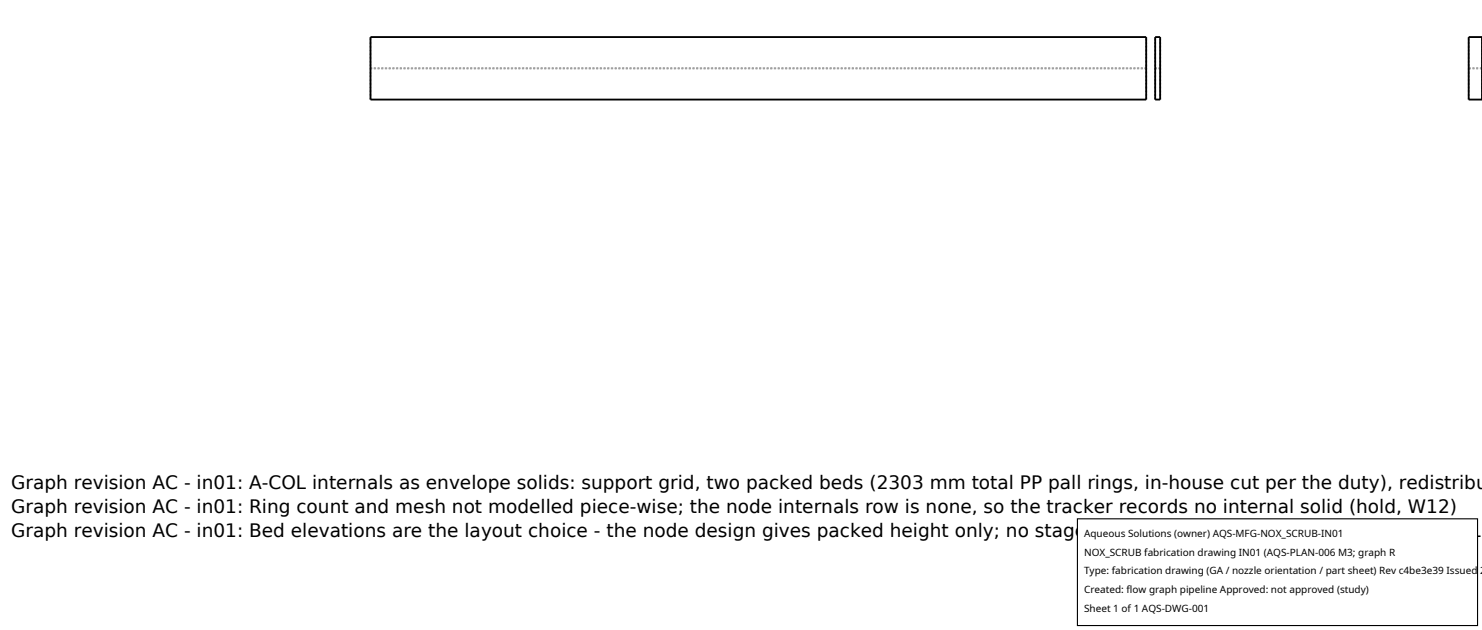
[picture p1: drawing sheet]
<svg xmlns="http://www.w3.org/2000/svg" width="212mm" height="90mm" viewBox="0 0 212 90" stroke-linecap="round" stroke-linejoin="round" font-family="sans-serif">
<defs><g id="words">
<g font-size="2.6">
<text x="1.6" y="69.8">Graph revision AC - in01: A-COL internals as envelope solids: support grid, two packed beds (2303 mm total PP pall rings, in-house cut per the duty), redistribu</text>
<text x="1.6" y="73.3">Graph revision AC - in01: Ring count and mesh not modelled piece-wise; the node internals row is none, so the tracker records no internal solid (hold, W12)</text>
<text x="1.6" y="76.7">Graph revision AC - in01: Bed elevations are the layout choice - the node design gives packed height only; no stage or HTU count is claimed anywhere (A-COL</text>
</g>
<g font-size="1.4">
<text x="154.8" y="76.6">Aqueous Solutions (owner) AQS-MFG-NOX_SCRUB-IN01</text>
<text x="154.8" y="79.3">NOX_SCRUB fabrication drawing IN01 (AQS-PLAN-006 M3; graph R</text>
<text x="154.8" y="82">Type: fabrication drawing (GA / nozzle orientation / part sheet) Rev c4be3e39 Issued 2</text>
<text x="154.8" y="84.7">Created: flow graph pipeline Approved: not approved (study)</text>
<text x="154.8" y="87.4">Sheet 1 of 1 AQS-DWG-001</text>
</g>
</g></defs>
<path d="M52.9 14.2v-8.9M52.9 9.8h110.8M163.7 14.2v-8.9M163.7 9.8h-110.8M165 14.2v-8.9M165 9.8h.7M165.7 14.2v-8.9M165.7 9.8h-.7M209.8 14.2v-8.9M209.8 9.8h1.9M211.7 14.2v-8.9M211.7 9.8h-1.9" fill="none" stroke="#a0a0a0" stroke-width=".26" stroke-dasharray=".3 .3" stroke-linecap="butt"/>
<path d="M52.9 5.3h110.8v8.9h-110.8zM165 5.3h.7v8.9h-.7zM209.8 5.3h1.9v8.9h-1.9z" fill="none" stroke="#000" stroke-width=".26"/>
<path d="M153.9 74.1h57.1v15.2h-57.1z" fill="#fff" stroke="#000" stroke-width=".16"/>
<use href="#words"/>
</svg>
